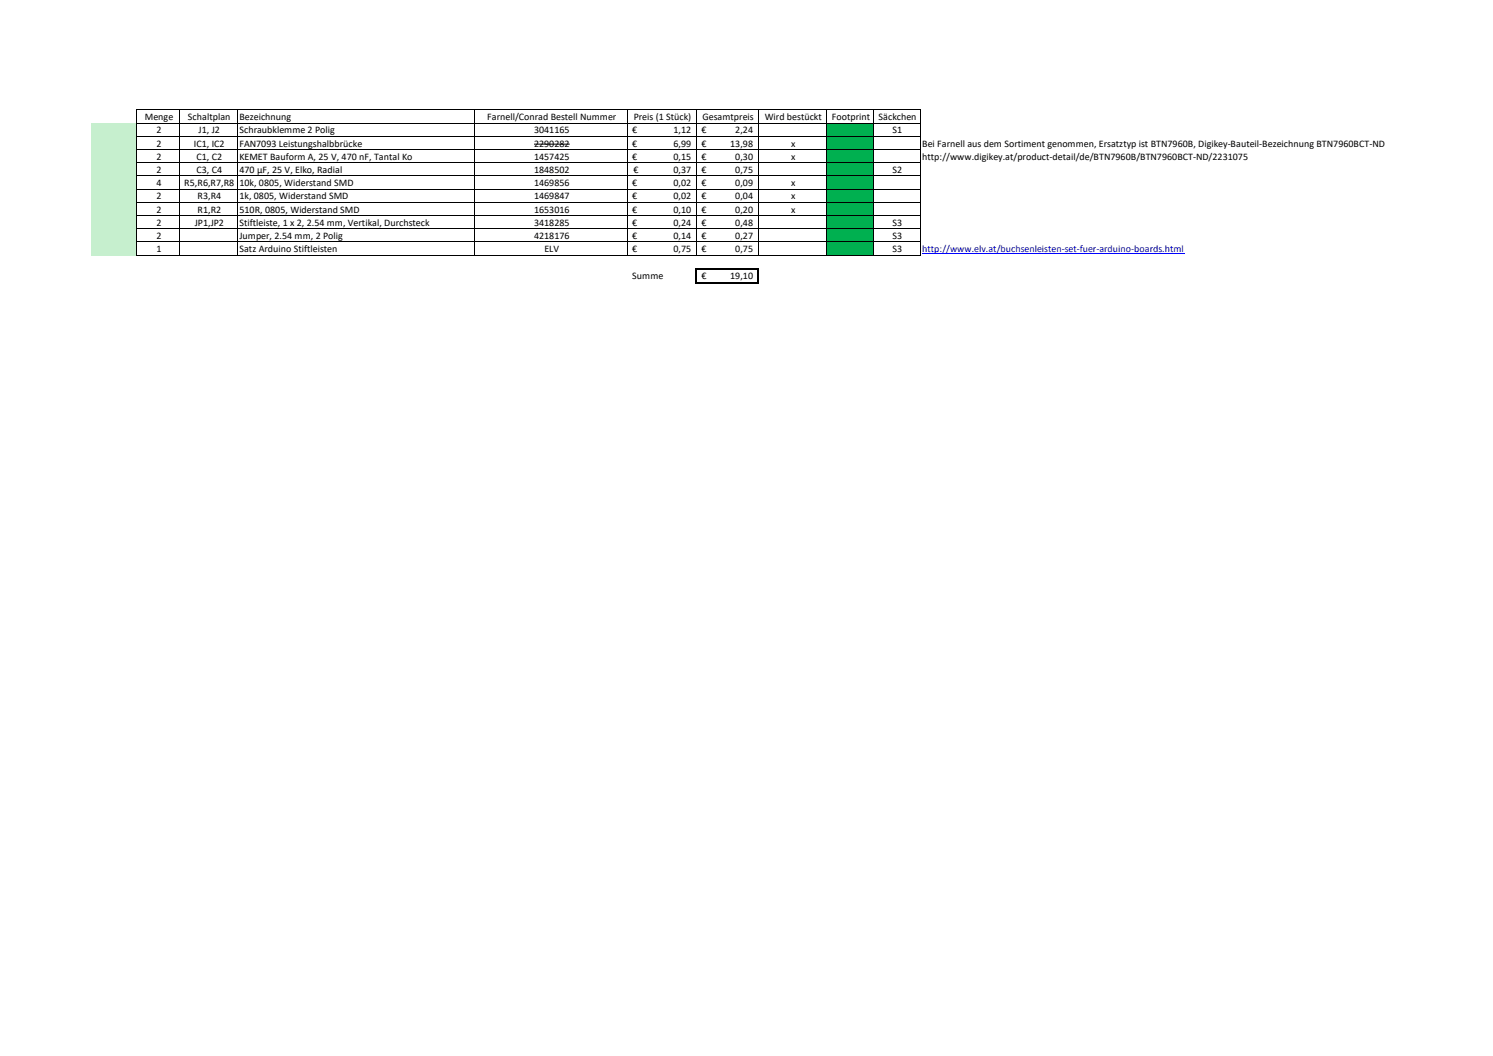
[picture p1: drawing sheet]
<svg xmlns="http://www.w3.org/2000/svg" width="297mm" height="210mm" viewBox="0 0 297 210" stroke-linecap="round" stroke-linejoin="round" font-family="sans-serif">
<defs><g id="words">
<g font-size="2">
<text x="28.8" y="23.9">Menge</text>
<text x="37.4" y="23.9">Schaltplan</text>
<text x="47.6" y="23.9">Bezeichnung</text>
<text x="96.9" y="23.9">Farnell/Conrad Bestell Nummer</text>
<text x="126.1" y="23.9">Preis (1 Stück)</text>
<text x="139.8" y="23.9">Gesamtpreis</text>
<text x="152.1" y="23.9">Wird bestückt</text>
<text x="165.5" y="23.9">Footprint</text>
<text x="174.8" y="23.9">Säckchen</text>
<text x="31.2" y="26.6">2</text>
<text x="31.2" y="29.2">2</text>
<text x="38.6" y="29.2">IC1, IC2</text>
<text x="39.5" y="26.6">J1, J2</text>
<text x="47.6" y="26.6">Schraubklemme 2 Polig</text>
<text x="47.6" y="29.2">FAN7093 Leistungshalbbrücke</text>
<text x="106.2" y="26.6">3041165</text>
<text x="106.2" y="29.2">2290282</text>
<text x="125.8" y="26.6">€</text>
<text x="125.8" y="29.2">€</text>
<text x="134" y="26.6">1,12</text>
<text x="134" y="29.2">6,99</text>
<text x="139.5" y="26.6">€</text>
<text x="139.5" y="29.2">€</text>
<text x="145.3" y="29.2">13,98</text>
<text x="146.3" y="26.6">2,24</text>
<text x="157.4" y="29.2">x</text>
<text x="177.6" y="26.6">S1</text>
<text x="183.5" y="29.2">Bei Farnell aus dem Sortiment genommen, Ersatztyp ist BTN7960B, Digikey-Bauteil-Bezeichnung BTN7960BCT-ND</text>
<text x="31.2" y="31.8">2</text>
<text x="31.2" y="34.4">2</text>
<text x="39.1" y="31.8">C1, C2</text>
<text x="39.1" y="34.4">C3, C4</text>
<text x="47.6" y="31.8">KEMET Bauform A, 25 V, 470 nF, Tantal Ko</text>
<text x="47.6" y="34.4">470 µF, 25 V, Elko, Radial</text>
<text x="106.2" y="31.8">1457425</text>
<text x="106.2" y="34.4">1848502</text>
<text x="125.8" y="31.8">€</text>
<text x="126" y="34.4">€</text>
<text x="134" y="31.8">0,15</text>
<text x="134" y="34.4">0,37</text>
<text x="139.5" y="31.8">€</text>
<text x="139.5" y="34.4">€</text>
<text x="146.3" y="31.8">0,30</text>
<text x="146.3" y="34.4">0,75</text>
<text x="157.4" y="31.8">x</text>
<text x="177.6" y="34.4">S2</text>
<text x="183.5" y="31.8">http://www.digikey.at/product-detail/de/BTN7960B/BTN7960BCT-ND/2231075</text>
<text x="31.2" y="37">4</text>
<text x="31.2" y="39.7">2</text>
<text x="36.7" y="37">R5,R6,R7,R8</text>
<text x="39.3" y="39.7">R3,R4</text>
<text x="47.6" y="37">10k, 0805, Widerstand SMD</text>
<text x="47.6" y="39.7">1k, 0805, Widerstand SMD</text>
<text x="106.2" y="37">1469856</text>
<text x="106.2" y="39.7">1469847</text>
<text x="125.8" y="37">€</text>
<text x="125.8" y="39.7">€</text>
<text x="134" y="37">0,02</text>
<text x="134" y="39.7">0,02</text>
<text x="139.5" y="37">€</text>
<text x="139.5" y="39.7">€</text>
<text x="146.3" y="37">0,09</text>
<text x="146.3" y="39.7">0,04</text>
<text x="157.4" y="37">x</text>
<text x="157.4" y="39.7">x</text>
<text x="31.2" y="42.3">2</text>
<text x="31.2" y="44.9">2</text>
<text x="31.2" y="47.5">2</text>
<text x="38.7" y="44.9">JP1,JP2</text>
<text x="39.3" y="42.3">R1,R2</text>
<text x="47.6" y="42.3">510R, 0805, Widerstand SMD</text>
<text x="47.6" y="44.9">Stiftleiste, 1 x 2, 2.54 mm, Vertikal, Durchsteck</text>
<text x="47.6" y="47.5">Jumper, 2.54 mm, 2 Polig</text>
<text x="106.2" y="42.3">1653016</text>
<text x="106.2" y="44.9">3418285</text>
<text x="106.2" y="47.5">4218176</text>
<text x="125.8" y="42.3">€</text>
<text x="125.8" y="44.9">€</text>
<text x="125.8" y="47.5">€</text>
<text x="134" y="42.3">0,10</text>
<text x="134" y="44.9">0,24</text>
<text x="134" y="47.5">0,14</text>
<text x="139.5" y="42.3">€</text>
<text x="139.5" y="44.9">€</text>
<text x="139.5" y="47.5">€</text>
<text x="146.3" y="42.3">0,20</text>
<text x="146.3" y="44.9">0,48</text>
<text x="146.3" y="47.5">0,27</text>
<text x="157.4" y="42.3">x</text>
<text x="177.6" y="44.9">S3</text>
<text x="177.6" y="47.5">S3</text>
<text x="31.2" y="50.2">1</text>
<text x="47.6" y="50.2">Satz Arduino Stiftleisten</text>
<text x="108.3" y="50.2">ELV</text>
<text x="125.8" y="50.2">€</text>
<text x="134" y="50.2">0,75</text>
<text x="139.5" y="50.2">€</text>
<text x="146.3" y="50.2">0,75</text>
<text x="177.6" y="50.2">S3</text>
<text x="125.8" y="55.5">Summe</text>
<text x="139.5" y="55.5">€</text>
<text x="145.3" y="55.5">19,10</text>
</g>
<text font-size="2" fill="#00f" x="183.5" y="50.2">http://www.elv.at/buchsenleisten-set-fuer-arduino-boards.html</text>
</g></defs>
<path d="M18.1 24.5h9.2v26.3h-9.2z" fill-rule="evenodd" fill="#c6efce"/>
<path d="M164.5 24.5h9.3v26.3h-9.3z" fill-rule="evenodd" fill="#00b050"/>
<g fill="none" stroke="#000" stroke-width=".2">
<path d="M27.2 21.8v29M27.3 21.9h155.8M27.3 24.5h155.8M27.3 27.1h155.8M27.3 29.7h155.8M27.3 32.3h155.8M27.3 35h155.8M27.3 37.6h155.8M35.8 21.9v28.9M47.2 21.9v28.9M94.5 21.9v28.9M106.2 28.7h7.1"/>
<path d="M124.8 21.9v28.9M138.5 21.9v28.9M150.9 21.9v28.9M164.5 21.9v28.9M173.8 21.9v28.9M183 21.9v28.9M27.3 40.2h155.8M27.3 42.8h155.8M27.3 45.5h155.8M27.3 48.1h155.8M27.3 50.7h155.8"/>
</g>
<path d="M183.5 50.4h52.1" fill="none" stroke="#00f" stroke-width=".2"/>
<path d="M138.5 53.3v3.1M138.7 53.5h12.3M138.7 56.2h12.3M150.9 53.6v2.8" fill="none" stroke="#000" stroke-width=".34"/>
<use href="#words"/>
</svg>
